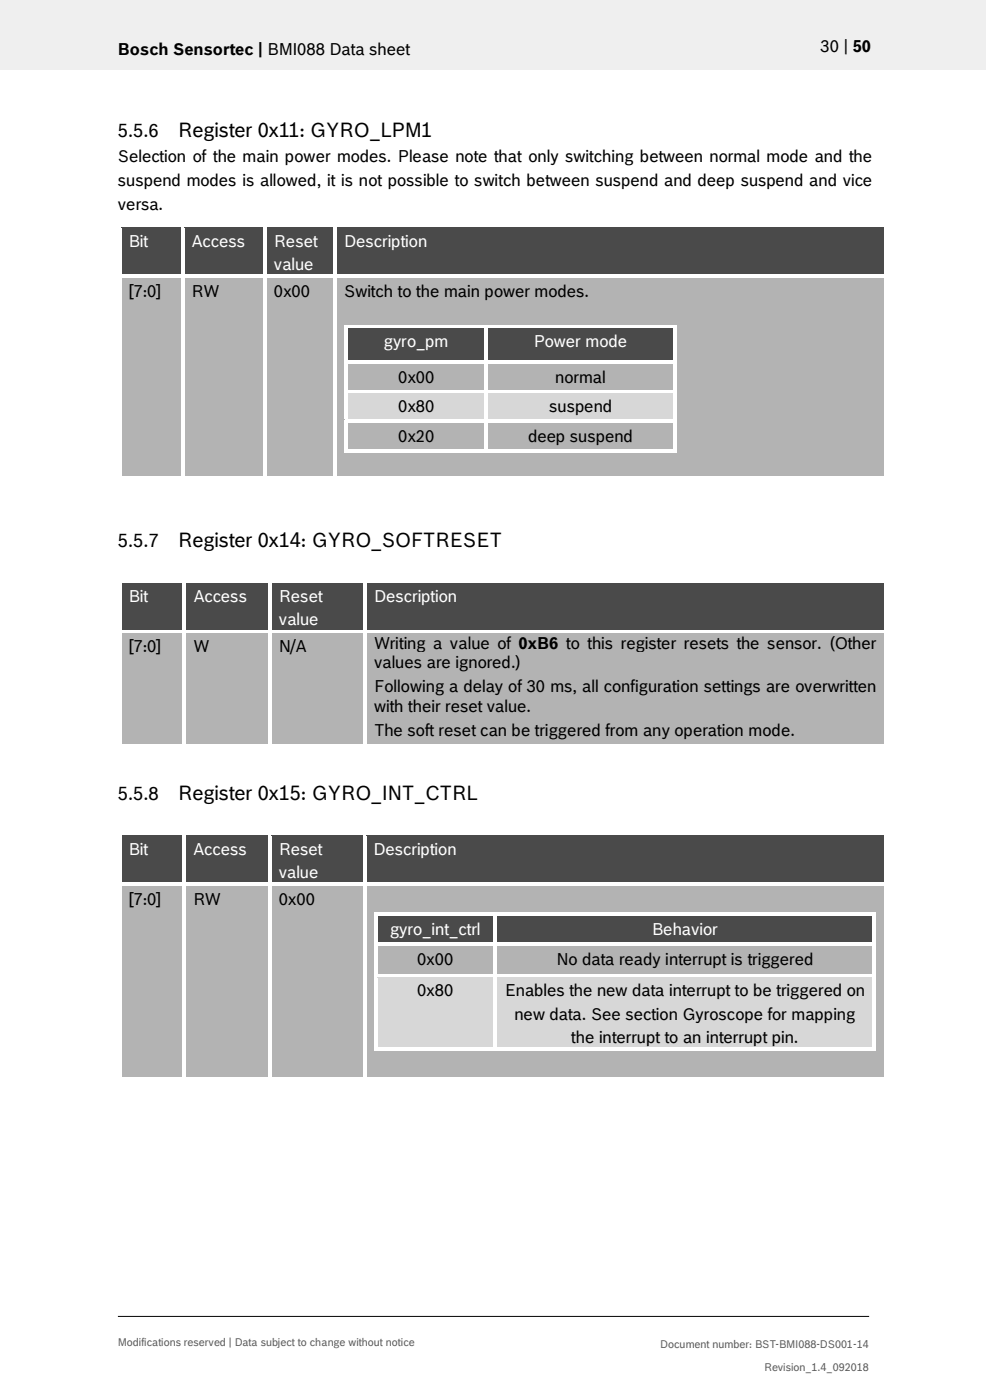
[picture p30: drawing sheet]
<svg xmlns="http://www.w3.org/2000/svg" width="210mm" height="297mm" viewBox="0 0 210 297" stroke-linecap="round" stroke-linejoin="round" font-family="sans-serif">
<defs><g id="words">
<g font-size="4.2">
<text x="37.7" y="29">Register 0x11: GYRO_LPM1</text>
<text x="37.7" y="116.1">Register 0x14: GYRO_SOFTRESET</text>
<text x="37.7" y="169.7">Register 0x15: GYRO_INT_CTRL</text>
</g>
<g font-size="3.9">
<text x="25" y="29">5.5.6</text>
<text x="25" y="116.1">5.5.7</text>
<text x="25" y="169.7">5.5.8</text>
</g>
<g font-size="3.5">
<text x="25" y="11.6">Bosch Sensortec | BMI088 Data sheet</text>
<text x="174.1" y="11">30 | 50</text>
<text x="25" y="34.4">Selection of the main power modes. Please note that only switching between normal mode and the</text>
<text x="25" y="39.5">suspend modes is allowed, it is not possible to switch between suspend and deep suspend and vice</text>
<text x="25" y="44.6">versa.</text>
<text x="27.3" y="63">[7:0]</text>
<text x="40.6" y="63">RW</text>
<text x="58.1" y="63">0x00</text>
<text x="73" y="63">Switch to the main power modes.</text>
<text x="84.5" y="81.2">0x00</text>
<text x="117.8" y="81.2">normal</text>
<text x="84.5" y="87.5">0x80</text>
<text x="116.5" y="87.5">suspend</text>
<text x="84.5" y="93.8">0x20</text>
<text x="112.1" y="93.8">deep suspend</text>
<text x="79.4" y="137.7">Writing a value of 0xB6 to this register resets the sensor. (Other</text>
<text x="27.3" y="138.4">[7:0]</text>
<text x="41" y="138.4">W</text>
<text x="59.2" y="138.4">N/A</text>
<text x="79.4" y="141.8">values are ignored.)</text>
<text x="79.4" y="146.9">Following a delay of 30 ms, all configuration settings are overwritten</text>
<text x="79.4" y="151">with their reset value.</text>
<text x="79.4" y="156">The soft reset can be triggered from any operation mode.</text>
<text x="27.3" y="192">[7:0]</text>
<text x="41" y="192">RW</text>
<text x="59.1" y="192">0x00</text>
<text x="88.5" y="204.7">0x00</text>
<text x="118" y="204.7">No data ready interrupt is triggered</text>
<text x="88.5" y="211.4">0x80</text>
<text x="107.1" y="211.4">Enables the new data interrupt to be triggered on</text>
<text x="109.1" y="216.3">new data. See section Gyroscope for mapping</text>
<text x="121.2" y="221.3">the interrupt to an interrupt pin.</text>
</g>
<g font-size="3.5" fill="#fff">
<text x="27.3" y="52.3">Bit</text>
<text x="40.6" y="52.3">Access</text>
<text x="58.1" y="52.3">Reset</text>
<text x="73" y="52.3">Description</text>
<text x="58.1" y="57.3">value</text>
<text x="81.4" y="73.7">gyro_pm</text>
<text x="113.2" y="73.7">Power mode</text>
<text x="27.3" y="127.7">Bit</text>
<text x="41" y="127.7">Access</text>
<text x="59.2" y="127.7">Reset</text>
<text x="79.4" y="127.7">Description</text>
<text x="59.2" y="132.6">value</text>
<text x="27.3" y="181.4">Bit</text>
<text x="41" y="181.4">Access</text>
<text x="59.1" y="181.4">Reset</text>
<text x="79.2" y="181.4">Description</text>
<text x="59.1" y="186.3">value</text>
<text x="82.8" y="198.3">gyro_int_ctrl</text>
<text x="138.3" y="198.3">Behavior</text>
</g>
<g font-size="2.3" fill="#535f6b">
<text x="25" y="285.5">Modifications reserved | Data subject to change without notice</text>
<text x="140.1" y="285.9">Document number: BST-BMI088-DS001-14</text>
<text x="162.1" y="290.9">Revision_1.4_092018</text>
</g>
</g></defs>
<path d="M0 0h209.1v14.8h-209.1z" fill="#efeff0"/>
<path d="M25 279.3h159.4" fill="none" stroke="#000" stroke-width=".21"/>
<g fill="#424c58">
<path d="M25.8 48.3h12.6v10h-12.6z" fill-rule="evenodd"/>
<path d="M39.1 48.3h16.7v10h-16.7z" fill-rule="evenodd"/>
<path d="M56.6 48.3h14.1v10h-14.1z" fill-rule="evenodd"/>
<path d="M71.5 48.3h116v10h-116z" fill-rule="evenodd"/>
</g>
<g fill="#424c58">
<path d="M27.3 48.3h9.5v5h-9.5z"/>
<path d="M40.6 48.3h13.7v5h-13.7z"/>
<path d="M58.1 48.3h11.1v5h-11.1z"/>
<path d="M58.1 53.3h11.1v5h-11.1z"/>
<path d="M73 48.3h113v5h-113z"/>
</g>
<g fill="#fff">
<path d="M25.1 47.6h.7v.8h-.7z" fill-rule="evenodd"/>
<path d="M25.1 47.6h.7v.7h-.7z" fill-rule="evenodd"/>
<path d="M25.8 47.6h12.6v.7h-12.6z" fill-rule="evenodd"/>
</g>
<path d="M25.8 48.4h12.6" fill="none" stroke="#424c58" stroke-width=".21"/>
<path d="M38.4 48.3l.7 .1z" fill="#fff"/>
<g fill="#fff">
<path d="M38.4 47.6h.7v.7h-.7z" fill-rule="evenodd"/>
<path d="M39.1 47.6h16.8v.7h-16.8z" fill-rule="evenodd"/>
</g>
<path d="M39.1 48.4h16.8" fill="none" stroke="#424c58" stroke-width=".21"/>
<path d="M55.9 48.3l.7 .1z" fill="#fff"/>
<g fill="#fff">
<path d="M55.9 47.6h.7v.7h-.7z" fill-rule="evenodd"/>
<path d="M56.6 47.6h14.1v.7h-14.1z" fill-rule="evenodd"/>
</g>
<path d="M56.6 48.4h14.1" fill="none" stroke="#424c58" stroke-width=".21"/>
<path d="M70.7 48.3l.8 .1z" fill="#fff"/>
<g fill="#fff">
<path d="M70.7 47.6h.8v.7h-.8z" fill-rule="evenodd"/>
<path d="M71.5 47.6h116v.7h-116z" fill-rule="evenodd"/>
</g>
<path d="M71.5 48.4h116" fill="none" stroke="#424c58" stroke-width=".21"/>
<g fill="#fff">
<path d="M187.5 47.6h.8v.8h-.8z" fill-rule="evenodd"/>
<path d="M187.5 47.6h.8v.7h-.8z" fill-rule="evenodd"/>
<path d="M25.1 48.4h.7v9.9h-.7z" fill-rule="evenodd"/>
<path d="M38.4 48.4h.7v9.9h-.7z" fill-rule="evenodd"/>
<path d="M55.9 48.4h.7v9.9h-.7z" fill-rule="evenodd"/>
<path d="M70.7 48.4h.8v9.9h-.8z" fill-rule="evenodd"/>
<path d="M187.5 48.4h.8v9.9h-.8z" fill-rule="evenodd"/>
</g>
<g fill="#b2b3b5">
<path d="M25.8 59h12.6v42h-12.6z" fill-rule="evenodd"/>
<path d="M39.1 59h16.7v42h-16.7z" fill-rule="evenodd"/>
<path d="M56.6 59h14.1v42h-14.1z" fill-rule="evenodd"/>
<path d="M71.5 59h116v42h-116z" fill-rule="evenodd"/>
<path d="M73 64h113v4.9h-113z" fill-rule="evenodd"/>
</g>
<g fill="#b2b3b5">
<path d="M27.3 59h9.5v5h-9.5z"/>
<path d="M40.6 59h13.7v5h-13.7z"/>
<path d="M58.1 59h11.1v5h-11.1z"/>
<path d="M73 59h113v5h-113z"/>
</g>
<path d="M73 68.9v7.6" fill="none" stroke="#b2b3b5" stroke-width=".21"/>
<g fill="#424c58">
<path d="M73.8 69.7h29v6.8h-29z" fill-rule="evenodd"/>
<path d="M103.5 69.7h39.3v6.8h-39.3z" fill-rule="evenodd"/>
</g>
<g fill="#424c58">
<path d="M75.4 69.7h25.9v4.9h-25.9z"/>
<path d="M105.1 69.7h36.2v4.9h-36.2z"/>
</g>
<g fill="#fff">
<path d="M73.1 68.9h.7v.8h-.7z" fill-rule="evenodd"/>
<path d="M73.1 68.9h.7v.8h-.7z" fill-rule="evenodd"/>
<path d="M73.8 68.9h29v.8h-29z" fill-rule="evenodd"/>
</g>
<path d="M73.8 69.7h29" fill="none" stroke="#424c58" stroke-width=".21"/>
<path d="M102.8 69.7h.7z" fill="#fff"/>
<g fill="#fff">
<path d="M102.8 68.9h.7v.8h-.7z" fill-rule="evenodd"/>
<path d="M103.5 68.9h39.3v.8h-39.3z" fill-rule="evenodd"/>
</g>
<path d="M103.5 69.7h39.3" fill="none" stroke="#424c58" stroke-width=".21"/>
<g fill="#fff">
<path d="M142.8 68.9h.8v.8h-.8z" fill-rule="evenodd"/>
<path d="M142.8 68.9h.8v.8h-.8z" fill-rule="evenodd"/>
<path d="M73.1 69.7h.7v6.8h-.7z" fill-rule="evenodd"/>
<path d="M102.8 69.7h.7v6.8h-.7z" fill-rule="evenodd"/>
<path d="M142.8 69.7h.8v6.8h-.8z" fill-rule="evenodd"/>
</g>
<path d="M73 76.5v6.2" fill="none" stroke="#b2b3b5" stroke-width=".21"/>
<g fill="#b2b3b5">
<path d="M73.8 77.2h29v5.5h-29z" fill-rule="evenodd"/>
<path d="M103.5 77.2h39.3v5.5h-39.3z" fill-rule="evenodd"/>
</g>
<g fill="#b2b3b5">
<path d="M75.4 77.2h25.9v5h-25.9z"/>
<path d="M105.1 77.2h36.2v5h-36.2z"/>
</g>
<g fill="#fff">
<path d="M73.1 76.5h.7v.8h-.7z" fill-rule="evenodd"/>
<path d="M73.8 76.5h29v.7h-29z" fill-rule="evenodd"/>
</g>
<path d="M73.8 77.2h29" fill="none" stroke="#b2b3b5" stroke-width=".21"/>
<g fill="#fff">
<path d="M102.8 76.5h.7v.8h-.7z" fill-rule="evenodd"/>
<path d="M103.5 76.5h39.3v.7h-39.3z" fill-rule="evenodd"/>
</g>
<path d="M103.5 77.2h39.3" fill="none" stroke="#b2b3b5" stroke-width=".21"/>
<g fill="#fff">
<path d="M142.8 76.5h.8v.8h-.8z" fill-rule="evenodd"/>
<path d="M73.1 77.3h.7v5.4h-.7z" fill-rule="evenodd"/>
<path d="M102.8 77.3h.7v5.4h-.7z" fill-rule="evenodd"/>
<path d="M142.8 77.3h.8v5.4h-.8z" fill-rule="evenodd"/>
</g>
<path d="M73 82.7v6.3" fill="none" stroke="#b2b3b5" stroke-width=".21"/>
<g fill="#d7d7da">
<path d="M73.8 83.5h29v5.5h-29z" fill-rule="evenodd"/>
<path d="M103.5 83.5h39.3v5.5h-39.3z" fill-rule="evenodd"/>
</g>
<g fill="#d7d7da">
<path d="M75.4 83.5h25.9v5h-25.9z"/>
<path d="M105.1 83.5h36.2v5h-36.2z"/>
</g>
<g fill="#fff">
<path d="M73.1 82.7h.7v.8h-.7z" fill-rule="evenodd"/>
<path d="M73.8 82.7h29v.8h-29z" fill-rule="evenodd"/>
</g>
<path d="M73.8 83.5h29" fill="none" stroke="#d7d7da" stroke-width=".21"/>
<g fill="#fff">
<path d="M102.8 82.7h.7v.8h-.7z" fill-rule="evenodd"/>
<path d="M103.5 82.7h39.3v.8h-39.3z" fill-rule="evenodd"/>
</g>
<path d="M103.5 83.5h39.3" fill="none" stroke="#d7d7da" stroke-width=".21"/>
<g fill="#fff">
<path d="M142.8 82.7h.8v.8h-.8z" fill-rule="evenodd"/>
<path d="M73.1 83.5h.7v5.5h-.7z" fill-rule="evenodd"/>
<path d="M102.8 83.5h.7v5.5h-.7z" fill-rule="evenodd"/>
<path d="M142.8 83.5h.8v5.5h-.8z" fill-rule="evenodd"/>
</g>
<path d="M73 89v7.1" fill="none" stroke="#b2b3b5" stroke-width=".21"/>
<g fill="#b2b3b5">
<path d="M73.8 89.8h29v5.5h-29z" fill-rule="evenodd"/>
<path d="M103.5 89.8h39.3v5.5h-39.3z" fill-rule="evenodd"/>
</g>
<g fill="#b2b3b5">
<path d="M75.4 89.8h25.9v5h-25.9z"/>
<path d="M105.1 89.8h36.2v5h-36.2z"/>
</g>
<g fill="#fff">
<path d="M73.1 89h.7v.8h-.7z" fill-rule="evenodd"/>
<path d="M73.8 89h29v.8h-29z" fill-rule="evenodd"/>
</g>
<path d="M73.8 89.8h29" fill="none" stroke="#b2b3b5" stroke-width=".21"/>
<g fill="#fff">
<path d="M102.8 89h.7v.8h-.7z" fill-rule="evenodd"/>
<path d="M103.5 89h39.3v.8h-39.3z" fill-rule="evenodd"/>
</g>
<path d="M103.5 89.8h39.3" fill="none" stroke="#b2b3b5" stroke-width=".21"/>
<g fill="#fff">
<path d="M142.8 89h.8v.8h-.8z" fill-rule="evenodd"/>
<path d="M73.1 89.8h.7v5.6h-.7z" fill-rule="evenodd"/>
<path d="M73.1 95.4h.7v.7h-.7z" fill-rule="evenodd"/>
<path d="M73.1 95.4h.7v.7h-.7z" fill-rule="evenodd"/>
<path d="M73.8 95.4h29v.7h-29z" fill-rule="evenodd"/>
<path d="M102.8 89.8h.7v5.6h-.7z" fill-rule="evenodd"/>
<path d="M102.8 95.4h.7v.7h-.7z" fill-rule="evenodd"/>
<path d="M103.5 95.4h39.3v.7h-39.3z" fill-rule="evenodd"/>
<path d="M142.8 89.8h.8v5.6h-.8z" fill-rule="evenodd"/>
<path d="M142.8 95.4h.8v.7h-.8z" fill-rule="evenodd"/>
<path d="M142.8 95.4h.8v.7h-.8z" fill-rule="evenodd"/>
</g>
<path d="M73 96.1h113v4.9h-113z" fill="#b2b3b5"/>
<g fill="#fff">
<path d="M25.1 58.3h.7v.8h-.7z" fill-rule="evenodd"/>
<path d="M25.8 58.3h12.6v.7h-12.6z" fill-rule="evenodd"/>
</g>
<path d="M25.8 59h12.6" fill="none" stroke="#b2b3b5" stroke-width=".21"/>
<g fill="#fff">
<path d="M38.4 58.3h.7v.8h-.7z" fill-rule="evenodd"/>
<path d="M39.1 58.3h16.8v.7h-16.8z" fill-rule="evenodd"/>
</g>
<path d="M39.1 59h16.8" fill="none" stroke="#b2b3b5" stroke-width=".21"/>
<g fill="#fff">
<path d="M55.9 58.3h.7v.8h-.7z" fill-rule="evenodd"/>
<path d="M56.6 58.3h14.1v.7h-14.1z" fill-rule="evenodd"/>
</g>
<path d="M56.6 59h14.1" fill="none" stroke="#b2b3b5" stroke-width=".21"/>
<g fill="#fff">
<path d="M70.7 58.3h.8v.8h-.8z" fill-rule="evenodd"/>
<path d="M71.5 58.3h116v.7h-116z" fill-rule="evenodd"/>
</g>
<path d="M71.5 59h116" fill="none" stroke="#b2b3b5" stroke-width=".21"/>
<g fill="#fff">
<path d="M187.5 58.3h.8v.8h-.8z" fill-rule="evenodd"/>
<path d="M25.1 59.1h.7v42h-.7z" fill-rule="evenodd"/>
<path d="M25.1 101.1h.7v.8h-.7z" fill-rule="evenodd"/>
<path d="M25.1 101.1h.7v.8h-.7z" fill-rule="evenodd"/>
<path d="M25.8 101.1h12.6v.8h-12.6z" fill-rule="evenodd"/>
<path d="M38.4 59.1h.7v42h-.7z" fill-rule="evenodd"/>
<path d="M38.4 101.1h.7v.8h-.7z" fill-rule="evenodd"/>
<path d="M39.1 101.1h16.8v.8h-16.8z" fill-rule="evenodd"/>
<path d="M55.9 59.1h.7v42h-.7z" fill-rule="evenodd"/>
<path d="M55.9 101.1h.7v.8h-.7z" fill-rule="evenodd"/>
<path d="M56.6 101.1h14.1v.8h-14.1z" fill-rule="evenodd"/>
<path d="M70.7 59.1h.8v42h-.8z" fill-rule="evenodd"/>
<path d="M70.7 101.1h.8v.8h-.8z" fill-rule="evenodd"/>
<path d="M71.5 101.1h116v.8h-116z" fill-rule="evenodd"/>
<path d="M187.5 59.1h.8v42h-.8z" fill-rule="evenodd"/>
<path d="M187.5 101.1h.8v.8h-.8z" fill-rule="evenodd"/>
<path d="M187.5 101.1h.8v.8h-.8z" fill-rule="evenodd"/>
</g>
<g fill="#424c58">
<path d="M25.8 123.7h12.9v9.9h-12.9z" fill-rule="evenodd"/>
<path d="M39.5 123.7h17.4v9.9h-17.4z" fill-rule="evenodd"/>
<path d="M57.7 123.7h19.4v9.9h-19.4z" fill-rule="evenodd"/>
<path d="M77.9 123.7h109.6v9.9h-109.6z" fill-rule="evenodd"/>
</g>
<g fill="#424c58">
<path d="M27.3 123.7h9.9v5h-9.9z"/>
<path d="M41 123.7h14.4v5h-14.4z"/>
<path d="M59.2 123.7h16.4v5h-16.4z"/>
<path d="M59.2 128.7h16.4v4.9h-16.4z"/>
<path d="M79.4 123.7h106.6v5h-106.6z"/>
</g>
<g fill="#fff">
<path d="M25.1 122.9h.7v.8h-.7z" fill-rule="evenodd"/>
<path d="M25.1 122.9h.7v.8h-.7z" fill-rule="evenodd"/>
<path d="M25.8 122.9h12.9v.8h-12.9z" fill-rule="evenodd"/>
</g>
<path d="M25.8 123.7h12.9" fill="none" stroke="#424c58" stroke-width=".21"/>
<path d="M38.7 123.7h.8z" fill="#fff"/>
<g fill="#fff">
<path d="M38.7 122.9h.8v.8h-.8z" fill-rule="evenodd"/>
<path d="M39.5 122.9h17.4v.8h-17.4z" fill-rule="evenodd"/>
</g>
<path d="M39.5 123.7h17.4" fill="none" stroke="#424c58" stroke-width=".21"/>
<path d="M56.9 123.7h.8z" fill="#fff"/>
<g fill="#fff">
<path d="M56.9 122.9h.8v.8h-.8z" fill-rule="evenodd"/>
<path d="M57.7 122.9h19.4v.8h-19.4z" fill-rule="evenodd"/>
</g>
<path d="M57.7 123.7h19.4" fill="none" stroke="#424c58" stroke-width=".21"/>
<path d="M77.1 123.7h.8z" fill="#fff"/>
<g fill="#fff">
<path d="M77.1 122.9h.8v.8h-.8z" fill-rule="evenodd"/>
<path d="M77.9 122.9h109.6v.8h-109.6z" fill-rule="evenodd"/>
</g>
<path d="M77.9 123.7h109.6" fill="none" stroke="#424c58" stroke-width=".21"/>
<g fill="#fff">
<path d="M187.5 122.9h.8v.8h-.8z" fill-rule="evenodd"/>
<path d="M187.5 122.9h.8v.8h-.8z" fill-rule="evenodd"/>
<path d="M25.1 123.7h.7v9.9h-.7z" fill-rule="evenodd"/>
<path d="M38.7 123.7h.8v9.9h-.8z" fill-rule="evenodd"/>
<path d="M56.9 123.7h.8v9.9h-.8z" fill-rule="evenodd"/>
<path d="M77.1 123.7h.8v9.9h-.8z" fill-rule="evenodd"/>
<path d="M187.5 123.7h.8v9.9h-.8z" fill-rule="evenodd"/>
</g>
<g fill="#b2b3b5">
<path d="M25.8 134.4h12.9v23.5h-12.9z" fill-rule="evenodd"/>
<path d="M39.5 134.4h17.4v23.5h-17.4z" fill-rule="evenodd"/>
<path d="M57.7 134.4h19.4v23.5h-19.4z" fill-rule="evenodd"/>
<path d="M77.9 134.4h109.6v23.5h-109.6z" fill-rule="evenodd"/>
<path d="M79.4 138.5h106.6v5.1h-106.6z" fill-rule="evenodd"/>
<path d="M79.4 143.6h106.6v4.1h-106.6z" fill-rule="evenodd"/>
<path d="M79.4 147.7h106.6v5h-106.6z" fill-rule="evenodd"/>
</g>
<g fill="#b2b3b5">
<path d="M27.3 134.4h9.9v5h-9.9z"/>
<path d="M41 134.4h14.4v5h-14.4z"/>
<path d="M59.2 134.4h16.4v5h-16.4z"/>
<path d="M79.4 134.4h106.6v4.1h-106.6z"/>
<path d="M79.4 152.7h106.6v5.2h-106.6z"/>
</g>
<g fill="#fff">
<path d="M25.1 133.6h.7v.8h-.7z" fill-rule="evenodd"/>
<path d="M25.8 133.6h12.9v.8h-12.9z" fill-rule="evenodd"/>
</g>
<path d="M25.8 134.4h12.9" fill="none" stroke="#b2b3b5" stroke-width=".21"/>
<g fill="#fff">
<path d="M38.7 133.6h.8v.8h-.8z" fill-rule="evenodd"/>
<path d="M39.5 133.6h17.4v.8h-17.4z" fill-rule="evenodd"/>
</g>
<path d="M39.5 134.4h17.4" fill="none" stroke="#b2b3b5" stroke-width=".21"/>
<g fill="#fff">
<path d="M56.9 133.6h.8v.8h-.8z" fill-rule="evenodd"/>
<path d="M57.7 133.6h19.4v.8h-19.4z" fill-rule="evenodd"/>
</g>
<path d="M57.7 134.4h19.4" fill="none" stroke="#b2b3b5" stroke-width=".21"/>
<g fill="#fff">
<path d="M77.1 133.6h.8v.8h-.8z" fill-rule="evenodd"/>
<path d="M77.9 133.6h109.6v.8h-109.6z" fill-rule="evenodd"/>
</g>
<path d="M77.9 134.4h109.6" fill="none" stroke="#b2b3b5" stroke-width=".21"/>
<g fill="#fff">
<path d="M187.5 133.6h.8v.8h-.8z" fill-rule="evenodd"/>
<path d="M25.1 134.4h.7v23.5h-.7z" fill-rule="evenodd"/>
<path d="M25.1 157.9h.7v.8h-.7z" fill-rule="evenodd"/>
<path d="M25.1 157.9h.7v.8h-.7z" fill-rule="evenodd"/>
<path d="M25.8 157.9h12.9v.8h-12.9z" fill-rule="evenodd"/>
<path d="M38.7 134.4h.8v23.5h-.8z" fill-rule="evenodd"/>
<path d="M38.7 157.9h.8v.8h-.8z" fill-rule="evenodd"/>
<path d="M39.5 157.9h17.4v.8h-17.4z" fill-rule="evenodd"/>
<path d="M56.9 134.4h.8v23.5h-.8z" fill-rule="evenodd"/>
<path d="M56.9 157.9h.8v.8h-.8z" fill-rule="evenodd"/>
<path d="M57.7 157.9h19.4v.8h-19.4z" fill-rule="evenodd"/>
<path d="M77.1 134.4h.8v23.5h-.8z" fill-rule="evenodd"/>
<path d="M77.1 157.9h.8v.8h-.8z" fill-rule="evenodd"/>
<path d="M77.9 157.9h109.6v.8h-109.6z" fill-rule="evenodd"/>
<path d="M187.5 134.4h.8v23.5h-.8z" fill-rule="evenodd"/>
<path d="M187.5 157.9h.8v.8h-.8z" fill-rule="evenodd"/>
<path d="M187.5 157.9h.8v.8h-.8z" fill-rule="evenodd"/>
</g>
<g fill="#424c58">
<path d="M25.8 177.4h12.9v9.8h-12.9z" fill-rule="evenodd"/>
<path d="M39.5 177.4h17.4v9.8h-17.4z" fill-rule="evenodd"/>
<path d="M57.6 177.4h19.4v9.8h-19.4z" fill-rule="evenodd"/>
<path d="M77.8 177.4h109.7v9.8h-109.7z" fill-rule="evenodd"/>
</g>
<g fill="#424c58">
<path d="M27.3 177.4h9.9v4.9h-9.9z"/>
<path d="M41 177.4h14.3v4.9h-14.3z"/>
<path d="M59.1 177.4h16.4v4.9h-16.4z"/>
<path d="M59.1 182.3h16.4v4.9h-16.4z"/>
<path d="M79.2 177.4h106.7v4.9h-106.7z"/>
</g>
<g fill="#fff">
<path d="M25.1 176.6h.7v.8h-.7z" fill-rule="evenodd"/>
<path d="M25.1 176.6h.7v.7h-.7z" fill-rule="evenodd"/>
<path d="M25.8 176.6h12.9v.7h-12.9z" fill-rule="evenodd"/>
</g>
<path d="M25.8 177.4h12.9" fill="none" stroke="#424c58" stroke-width=".21"/>
<path d="M38.7 177.3l.8 .1z" fill="#fff"/>
<g fill="#fff">
<path d="M38.7 176.6h.8v.7h-.8z" fill-rule="evenodd"/>
<path d="M39.5 176.6h17.4v.7h-17.4z" fill-rule="evenodd"/>
</g>
<path d="M39.5 177.4h17.4" fill="none" stroke="#424c58" stroke-width=".21"/>
<path d="M56.9 177.3l.7 .1z" fill="#fff"/>
<g fill="#fff">
<path d="M56.9 176.6h.7v.7h-.7z" fill-rule="evenodd"/>
<path d="M57.6 176.6h19.4v.7h-19.4z" fill-rule="evenodd"/>
</g>
<path d="M57.6 177.4h19.4" fill="none" stroke="#424c58" stroke-width=".21"/>
<path d="M77 177.3l.8 .1z" fill="#fff"/>
<g fill="#fff">
<path d="M77 176.6h.8v.7h-.8z" fill-rule="evenodd"/>
<path d="M77.8 176.6h109.7v.7h-109.7z" fill-rule="evenodd"/>
</g>
<path d="M77.8 177.4h109.7" fill="none" stroke="#424c58" stroke-width=".21"/>
<g fill="#fff">
<path d="M187.5 176.6h.8v.8h-.8z" fill-rule="evenodd"/>
<path d="M187.5 176.6h.8v.7h-.8z" fill-rule="evenodd"/>
<path d="M25.1 177.4h.7v9.8h-.7z" fill-rule="evenodd"/>
<path d="M38.7 177.4h.8v9.8h-.8z" fill-rule="evenodd"/>
<path d="M56.9 177.4h.7v9.8h-.7z" fill-rule="evenodd"/>
<path d="M77 177.4h.8v9.8h-.8z" fill-rule="evenodd"/>
<path d="M187.5 177.4h.8v9.8h-.8z" fill-rule="evenodd"/>
</g>
<g fill="#b2b3b5">
<path d="M25.8 188h12.9v40.6h-12.9z" fill-rule="evenodd"/>
<path d="M39.5 188h17.4v40.6h-17.4z" fill-rule="evenodd"/>
<path d="M57.6 188h19.4v40.6h-19.4z" fill-rule="evenodd"/>
<path d="M77.8 188h109.7v40.6h-109.7z" fill-rule="evenodd"/>
</g>
<g fill="#b2b3b5">
<path d="M27.3 188h9.9v5h-9.9z"/>
<path d="M41 188h14.3v5h-14.3z"/>
<path d="M59.1 188h16.4v5h-16.4z"/>
<path d="M79.2 188h106.7v5.6h-106.7z"/>
</g>
<path d="M79.3 193.6v6.3M185.9 193.6v6.3" fill="none" stroke="#b2b3b5" stroke-width=".21"/>
<g fill="#424c58">
<path d="M80.1 194.4h24.5v5.5h-24.5z" fill-rule="evenodd"/>
<path d="M105.5 194.4h79.7v5.5h-79.7z" fill-rule="evenodd"/>
</g>
<g fill="#424c58">
<path d="M81.6 194.4h21.6v4.9h-21.6z"/>
<path d="M107 194.4h76.6v4.9h-76.6z"/>
</g>
<g fill="#fff">
<path d="M79.3 193.6h.8v.8h-.8z" fill-rule="evenodd"/>
<path d="M79.3 193.6h.8v.8h-.8z" fill-rule="evenodd"/>
<path d="M80.1 193.6h24.5v.8h-24.5z" fill-rule="evenodd"/>
</g>
<path d="M80.1 194.4h24.5" fill="none" stroke="#424c58" stroke-width=".21"/>
<path d="M104.6 194.4h.8z" fill="#fff"/>
<g fill="#fff">
<path d="M104.6 193.6h.8v.8h-.8z" fill-rule="evenodd"/>
<path d="M105.4 193.6h79.7v.8h-79.7z" fill-rule="evenodd"/>
</g>
<path d="M105.4 194.4h79.7" fill="none" stroke="#424c58" stroke-width=".21"/>
<g fill="#fff">
<path d="M185.1 193.6h.8v.8h-.8z" fill-rule="evenodd"/>
<path d="M185.1 193.6h.8v.8h-.8z" fill-rule="evenodd"/>
<path d="M79.3 194.4h.8v5.5h-.8z" fill-rule="evenodd"/>
<path d="M104.6 194.4h.8v5.5h-.8z" fill-rule="evenodd"/>
<path d="M185.1 194.4h.8v5.5h-.8z" fill-rule="evenodd"/>
</g>
<path d="M79.3 199.9v6.7M185.9 199.9v6.7" fill="none" stroke="#b2b3b5" stroke-width=".21"/>
<g fill="#b2b3b5">
<path d="M80.1 200.7h24.5v5.9h-24.5z" fill-rule="evenodd"/>
<path d="M105.5 200.7h79.7v5.9h-79.7z" fill-rule="evenodd"/>
</g>
<g fill="#b2b3b5">
<path d="M81.6 200.7h21.6v5h-21.6z"/>
<path d="M107 200.7h76.6v5h-76.6z"/>
</g>
<g fill="#fff">
<path d="M79.3 199.9h.8v.8h-.8z" fill-rule="evenodd"/>
<path d="M80.1 199.9h24.5v.8h-24.5z" fill-rule="evenodd"/>
</g>
<path d="M80.1 200.7h24.5" fill="none" stroke="#b2b3b5" stroke-width=".21"/>
<g fill="#fff">
<path d="M104.6 199.9h.8v.8h-.8z" fill-rule="evenodd"/>
<path d="M105.4 199.9h79.7v.8h-79.7z" fill-rule="evenodd"/>
</g>
<path d="M105.4 200.7h79.7" fill="none" stroke="#b2b3b5" stroke-width=".21"/>
<g fill="#fff">
<path d="M185.1 199.9h.8v.8h-.8z" fill-rule="evenodd"/>
<path d="M79.3 200.7h.8v5.9h-.8z" fill-rule="evenodd"/>
<path d="M104.6 200.7h.8v5.9h-.8z" fill-rule="evenodd"/>
<path d="M185.1 200.7h.8v5.9h-.8z" fill-rule="evenodd"/>
</g>
<path d="M79.3 206.6v16.4M185.9 206.6v16.4" fill="none" stroke="#b2b3b5" stroke-width=".21"/>
<g fill="#d7d7da">
<path d="M80.1 207.4h24.5v14.8h-24.5z" fill-rule="evenodd"/>
<path d="M105.5 207.4h79.7v14.8h-79.7z" fill-rule="evenodd"/>
<path d="M107 212.3h76.6v5h-76.6z" fill-rule="evenodd"/>
</g>
<g fill="#d7d7da">
<path d="M81.6 207.4h21.6v4.9h-21.6z"/>
<path d="M107 207.4h76.6v4.9h-76.6z"/>
<path d="M107 217.3h76.6v4.9h-76.6z"/>
</g>
<g fill="#fff">
<path d="M79.3 206.6h.8v.8h-.8z" fill-rule="evenodd"/>
<path d="M80.1 206.6h24.5v.8h-24.5z" fill-rule="evenodd"/>
</g>
<path d="M80.1 207.4h24.5" fill="none" stroke="#d7d7da" stroke-width=".21"/>
<g fill="#fff">
<path d="M104.6 206.6h.8v.8h-.8z" fill-rule="evenodd"/>
<path d="M105.4 206.6h79.7v.8h-79.7z" fill-rule="evenodd"/>
</g>
<path d="M105.4 207.4h79.7" fill="none" stroke="#d7d7da" stroke-width=".21"/>
<g fill="#fff">
<path d="M185.1 206.6h.8v.8h-.8z" fill-rule="evenodd"/>
<path d="M79.3 207.4h.8v14.8h-.8z" fill-rule="evenodd"/>
<path d="M79.3 222.2h.8v.8h-.8z" fill-rule="evenodd"/>
<path d="M79.3 222.2h.8v.8h-.8z" fill-rule="evenodd"/>
<path d="M80.1 222.2h24.5v.8h-24.5z" fill-rule="evenodd"/>
<path d="M104.6 207.4h.8v14.8h-.8z" fill-rule="evenodd"/>
<path d="M104.6 222.2h.8v.8h-.8z" fill-rule="evenodd"/>
<path d="M105.4 222.2h79.7v.8h-79.7z" fill-rule="evenodd"/>
<path d="M185.1 207.4h.8v14.8h-.8z" fill-rule="evenodd"/>
<path d="M185.1 222.2h.8v.8h-.8z" fill-rule="evenodd"/>
<path d="M185.1 222.2h.8v.8h-.8z" fill-rule="evenodd"/>
</g>
<path d="M79.2 223h106.7v5.6h-106.7z" fill="#b2b3b5"/>
<g fill="#fff">
<path d="M25.1 187.2h.7v.8h-.7z" fill-rule="evenodd"/>
<path d="M25.8 187.2h12.9v.8h-12.9z" fill-rule="evenodd"/>
</g>
<path d="M25.8 188h12.9" fill="none" stroke="#b2b3b5" stroke-width=".21"/>
<g fill="#fff">
<path d="M38.7 187.2h.8v.8h-.8z" fill-rule="evenodd"/>
<path d="M39.5 187.2h17.4v.8h-17.4z" fill-rule="evenodd"/>
</g>
<path d="M39.5 188h17.4" fill="none" stroke="#b2b3b5" stroke-width=".21"/>
<g fill="#fff">
<path d="M56.9 187.2h.7v.8h-.7z" fill-rule="evenodd"/>
<path d="M57.6 187.2h19.4v.8h-19.4z" fill-rule="evenodd"/>
</g>
<path d="M57.6 188h19.4" fill="none" stroke="#b2b3b5" stroke-width=".21"/>
<g fill="#fff">
<path d="M77 187.2h.8v.8h-.8z" fill-rule="evenodd"/>
<path d="M77.8 187.2h109.7v.8h-109.7z" fill-rule="evenodd"/>
</g>
<path d="M77.8 188h109.7" fill="none" stroke="#b2b3b5" stroke-width=".21"/>
<g fill="#fff">
<path d="M187.5 187.2h.8v.8h-.8z" fill-rule="evenodd"/>
<path d="M25.1 188h.7v40.6h-.7z" fill-rule="evenodd"/>
<path d="M25.1 228.6h.7v.8h-.7z" fill-rule="evenodd"/>
<path d="M25.1 228.6h.7v.8h-.7z" fill-rule="evenodd"/>
<path d="M25.8 228.6h12.9v.8h-12.9z" fill-rule="evenodd"/>
<path d="M38.7 188h.8v40.6h-.8z" fill-rule="evenodd"/>
<path d="M38.7 228.6h.8v.8h-.8z" fill-rule="evenodd"/>
<path d="M39.5 228.6h17.4v.8h-17.4z" fill-rule="evenodd"/>
<path d="M56.9 188h.7v40.6h-.7z" fill-rule="evenodd"/>
<path d="M56.9 228.6h.7v.8h-.7z" fill-rule="evenodd"/>
<path d="M57.6 228.6h19.4v.8h-19.4z" fill-rule="evenodd"/>
<path d="M77 188h.8v40.6h-.8z" fill-rule="evenodd"/>
<path d="M77 228.6h.8v.8h-.8z" fill-rule="evenodd"/>
<path d="M77.8 228.6h109.7v.8h-109.7z" fill-rule="evenodd"/>
<path d="M187.5 188h.8v40.6h-.8z" fill-rule="evenodd"/>
<path d="M187.5 228.6h.8v.8h-.8z" fill-rule="evenodd"/>
<path d="M187.5 228.6h.8v.8h-.8z" fill-rule="evenodd"/>
</g>
<use href="#words"/>
</svg>
